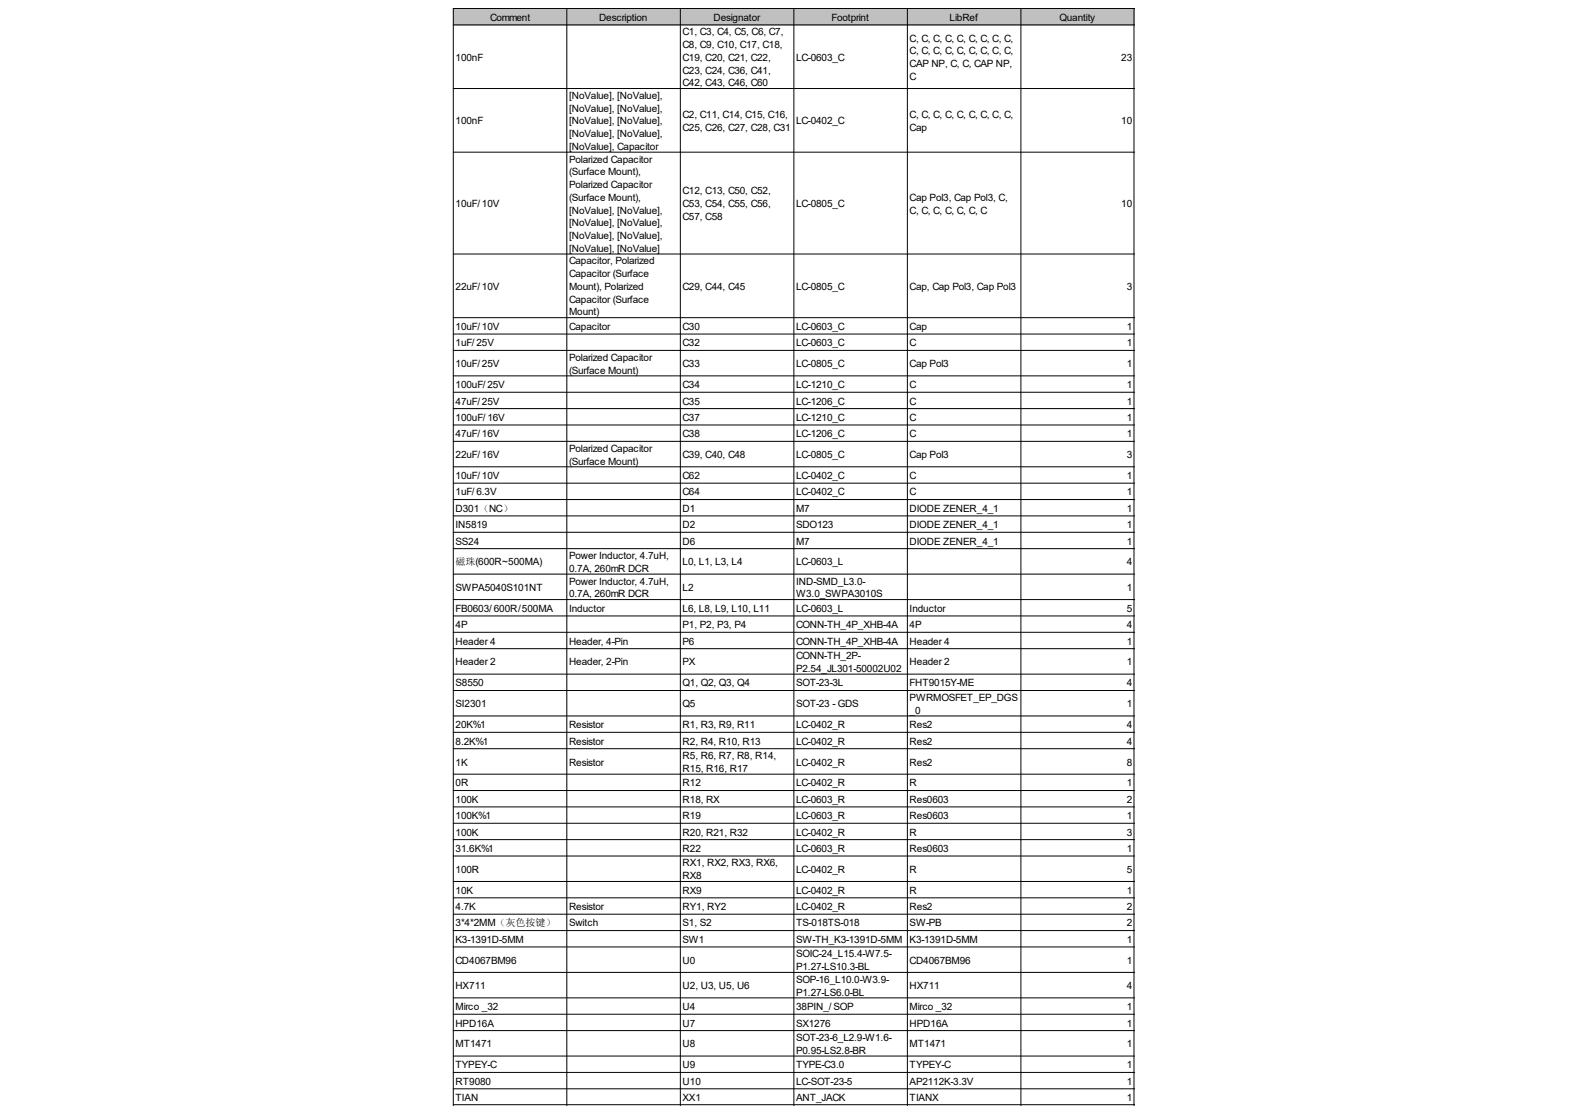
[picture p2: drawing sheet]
<svg xmlns="http://www.w3.org/2000/svg" width="291mm" height="204mm" viewBox="0 0 291 204" stroke-linecap="round" stroke-linejoin="round" font-family="sans-serif">
<defs><g id="words">
<g font-size="1.8">
<text x="89.6" y="3.8">Comment</text>
<text x="109.5" y="3.8">Description</text>
<text x="130.4" y="3.8">Designator</text>
<text x="152" y="3.8">Footprint</text>
<text x="173.6" y="3.8">LibRef</text>
<text x="193.7" y="3.8">Quantity</text>
<text x="83.3" y="11.1">100nF</text>
<text x="124.8" y="6.5">C1, C3, C4, C5, C6, C7,</text>
<text x="124.8" y="8.8">C8, C9, C10, C17, C18,</text>
<text x="124.8" y="11.1">C19, C20, C21, C22,</text>
<text x="145.5" y="11.1">LC-0603_C</text>
<text x="166.3" y="7.6">C, C, C, C, C, C, C, C, C,</text>
<text x="166.3" y="10">C, C, C, C, C, C, C, C, C,</text>
<text x="205" y="11.1">23</text>
<text x="124.8" y="13.4">C23, C24, C36, C41,</text>
<text x="124.8" y="15.8">C42, C43, C46, C60</text>
<text x="166.3" y="12.3">CAP NP, C, C, CAP NP,</text>
<text x="166.3" y="14.6">C</text>
<text x="83.3" y="22.8">100nF</text>
<text x="104" y="18.1">[NoValue], [NoValue],</text>
<text x="104" y="20.4">[NoValue], [NoValue],</text>
<text x="104" y="22.8">[NoValue], [NoValue],</text>
<text x="124.8" y="21.6">C2, C11, C14, C15, C16,</text>
<text x="124.8" y="23.9">C25, C26, C27, C28, C31</text>
<text x="145.5" y="22.8">LC-0402_C</text>
<text x="166.3" y="21.6">C, C, C, C, C, C, C, C, C,</text>
<text x="166.3" y="23.9">Cap</text>
<text x="205" y="22.8">10</text>
<text x="104" y="25.1">[NoValue], [NoValue],</text>
<text x="104" y="27.4">[NoValue], Capacitor</text>
<text x="104" y="29.7">Polarized Capacitor</text>
<text x="104" y="32.1">(Surface Mount),</text>
<text x="104" y="34.4">Polarized Capacitor</text>
<text x="124.8" y="35.6">C12, C13, C50, C52,</text>
<text x="83.3" y="37.9">10uF/ 10V</text>
<text x="104" y="36.7">(Surface Mount),</text>
<text x="104" y="39.1">[NoValue], [NoValue],</text>
<text x="104" y="41.4">[NoValue], [NoValue],</text>
<text x="124.8" y="37.9">C53, C54, C55, C56,</text>
<text x="124.8" y="40.2">C57, C58</text>
<text x="145.5" y="37.9">LC-0805_C</text>
<text x="166.3" y="36.7">Cap Pol3, Cap Pol3, C,</text>
<text x="166.3" y="39.1">C, C, C, C, C, C, C</text>
<text x="205" y="37.9">10</text>
<text x="104" y="43.7">[NoValue], [NoValue],</text>
<text x="104" y="46">[NoValue], [NoValue]</text>
<text x="83.3" y="53">22uF/ 10V</text>
<text x="104" y="48.4">Capacitor, Polarized</text>
<text x="104" y="50.7">Capacitor (Surface</text>
<text x="104" y="53">Mount), Polarized</text>
<text x="124.8" y="53">C29, C44, C45</text>
<text x="145.5" y="53">LC-0805_C</text>
<text x="166.3" y="53">Cap, Cap Pol3, Cap Pol3</text>
<text x="206" y="53">3</text>
<text x="104" y="55.4">Capacitor (Surface</text>
<text x="104" y="57.7">Mount)</text>
<text x="83.3" y="60.3">10uF/ 10V</text>
<text x="83.3" y="63.3">1uF/ 25V</text>
<text x="104" y="60.3">Capacitor</text>
<text x="104" y="66">Polarized Capacitor</text>
<text x="124.8" y="60.3">C30</text>
<text x="124.8" y="63.3">C32</text>
<text x="145.5" y="60.3">LC-0603_C</text>
<text x="145.5" y="63.3">LC-0603_C</text>
<text x="166.3" y="60.3">Cap</text>
<text x="166.3" y="63.3">C</text>
<text x="206" y="60.3">1</text>
<text x="206" y="63.3">1</text>
<text x="83.3" y="67.2">10uF/ 25V</text>
<text x="83.3" y="71">100uF/ 25V</text>
<text x="104" y="68.3">(Surface Mount)</text>
<text x="124.8" y="67.2">C33</text>
<text x="124.8" y="71">C34</text>
<text x="145.5" y="67.2">LC-0805_C</text>
<text x="145.5" y="71">LC-1210_C</text>
<text x="166.3" y="67.2">Cap Pol3</text>
<text x="166.3" y="71">C</text>
<text x="206" y="67.2">1</text>
<text x="206" y="71">1</text>
<text x="83.3" y="74">47uF/ 25V</text>
<text x="83.3" y="77">100uF/ 16V</text>
<text x="124.8" y="74">C35</text>
<text x="124.8" y="77">C37</text>
<text x="145.5" y="74">LC-1206_C</text>
<text x="145.5" y="77">LC-1210_C</text>
<text x="166.3" y="74">C</text>
<text x="166.3" y="77">C</text>
<text x="206" y="74">1</text>
<text x="206" y="77">1</text>
<text x="83.3" y="80">47uF/ 16V</text>
<text x="83.3" y="83.8">22uF/ 16V</text>
<text x="104" y="82.6">Polarized Capacitor</text>
<text x="124.8" y="80">C38</text>
<text x="124.8" y="83.8">C39, C40, C48</text>
<text x="145.5" y="80">LC-1206_C</text>
<text x="145.5" y="83.8">LC-0805_C</text>
<text x="166.3" y="80">C</text>
<text x="166.3" y="83.8">Cap Pol3</text>
<text x="206" y="80">1</text>
<text x="206" y="83.8">3</text>
<text x="83.3" y="87.6">10uF/ 10V</text>
<text x="104" y="85">(Surface Mount)</text>
<text x="124.8" y="87.6">C62</text>
<text x="145.5" y="87.6">LC-0402_C</text>
<text x="166.3" y="87.6">C</text>
<text x="206" y="87.6">1</text>
<text x="83.3" y="90.6">1uF/ 6.3V</text>
<text x="83.3" y="93.6">D301（NC）</text>
<text x="124.8" y="90.6">C64</text>
<text x="124.8" y="93.6">D1</text>
<text x="145.5" y="90.6">LC-0402_C</text>
<text x="145.5" y="93.6">M7</text>
<text x="166.3" y="90.6">C</text>
<text x="166.3" y="93.6">DIODE ZENER_4_1</text>
<text x="206" y="90.6">1</text>
<text x="206" y="93.6">1</text>
<text x="83.3" y="96.6">IN5819</text>
<text x="83.3" y="99.6">SS24</text>
<text x="124.8" y="96.6">D2</text>
<text x="124.8" y="99.6">D6</text>
<text x="145.5" y="96.6">SDO123</text>
<text x="145.5" y="99.6">M7</text>
<text x="166.3" y="96.6">DIODE ZENER_4_1</text>
<text x="166.3" y="99.6">DIODE ZENER_4_1</text>
<text x="206" y="96.6">1</text>
<text x="206" y="99.6">1</text>
<text x="83.3" y="103.4">磁珠(600R~500MA)</text>
<text x="104" y="102.2">Power Inductor, 4.7uH,</text>
<text x="104" y="104.6">0.7A, 260mR DCR</text>
<text x="104" y="106.9">Power Inductor, 4.7uH,</text>
<text x="124.8" y="103.4">L0, L1, L3, L4</text>
<text x="145.5" y="103.4">LC-0603_L</text>
<text x="145.5" y="106.9">IND-SMD_L3.0-</text>
<text x="206" y="103.4">4</text>
<text x="83.3" y="108.1">SWPA5040S101NT</text>
<text x="83.3" y="111.9">FB0603/ 600R/500MA</text>
<text x="104" y="109.2">0.7A, 260mR DCR</text>
<text x="104" y="111.9">Inductor</text>
<text x="124.8" y="108.1">L2</text>
<text x="124.8" y="111.9">L6, L8, L9, L10, L11</text>
<text x="145.5" y="109.2">W3.0_SWPA3010S</text>
<text x="145.5" y="111.9">LC-0603_L</text>
<text x="166.3" y="111.9">Inductor</text>
<text x="206" y="108.1">1</text>
<text x="206" y="111.9">5</text>
<text x="83.3" y="114.9">4P</text>
<text x="83.3" y="117.9">Header 4</text>
<text x="104" y="117.9">Header, 4-Pin</text>
<text x="124.8" y="114.9">P1, P2, P3, P4</text>
<text x="124.8" y="117.9">P6</text>
<text x="145.5" y="114.9">CONN-TH_4P_XHB-4A</text>
<text x="145.5" y="117.9">CONN-TH_4P_XHB-4A</text>
<text x="166.3" y="114.9">4P</text>
<text x="166.3" y="117.9">Header 4</text>
<text x="206" y="114.9">4</text>
<text x="206" y="117.9">1</text>
<text x="83.3" y="121.7">Header 2</text>
<text x="83.3" y="125.5">S8550</text>
<text x="104" y="121.7">Header, 2-Pin</text>
<text x="124.8" y="121.7">PX</text>
<text x="124.8" y="125.5">Q1, Q2, Q3, Q4</text>
<text x="145.5" y="120.5">CONN-TH_2P-</text>
<text x="145.5" y="122.9">P2.54_JL301-50002U02</text>
<text x="145.5" y="125.5">SOT-23-3L</text>
<text x="166.3" y="121.7">Header 2</text>
<text x="166.3" y="125.5">FHT9015Y-ME</text>
<text x="206" y="121.7">1</text>
<text x="206" y="125.5">4</text>
<text x="83.3" y="129.4">SI2301</text>
<text x="124.8" y="129.4">Q5</text>
<text x="145.5" y="129.4">SOT-23 - GDS</text>
<text x="166.3" y="128.2">PWRMOSFET_EP_DGS</text>
<text x="166.3" y="130.5">_0</text>
<text x="206" y="129.4">1</text>
<text x="83.3" y="133.2">20K%1</text>
<text x="83.3" y="136.2">8.2K%1</text>
<text x="104" y="133.2">Resistor</text>
<text x="104" y="136.2">Resistor</text>
<text x="124.8" y="133.2">R1, R3, R9, R11</text>
<text x="124.8" y="136.2">R2, R4, R10, R13</text>
<text x="145.5" y="133.2">LC-0402_R</text>
<text x="145.5" y="136.2">LC-0402_R</text>
<text x="166.3" y="133.2">Res2</text>
<text x="166.3" y="136.2">Res2</text>
<text x="206" y="133.2">4</text>
<text x="206" y="136.2">4</text>
<text x="83.3" y="140">1K</text>
<text x="83.3" y="143.8">0R</text>
<text x="104" y="140">Resistor</text>
<text x="124.8" y="138.8">R5, R6, R7, R8, R14,</text>
<text x="124.8" y="141.2">R15, R16, R17</text>
<text x="124.8" y="143.8">R12</text>
<text x="145.5" y="140">LC-0402_R</text>
<text x="145.5" y="143.8">LC-0402_R</text>
<text x="166.3" y="140">Res2</text>
<text x="166.3" y="143.8">R</text>
<text x="206" y="140">8</text>
<text x="206" y="143.8">1</text>
<text x="83.3" y="146.8">100K</text>
<text x="83.3" y="149.8">100K%1</text>
<text x="124.8" y="146.8">R18, RX</text>
<text x="124.8" y="149.8">R19</text>
<text x="145.5" y="146.8">LC-0603_R</text>
<text x="145.5" y="149.8">LC-0603_R</text>
<text x="166.3" y="146.8">Res0603</text>
<text x="166.3" y="149.8">Res0603</text>
<text x="206" y="146.8">2</text>
<text x="206" y="149.8">1</text>
<text x="83.3" y="152.8">100K</text>
<text x="83.3" y="155.8">31.6K%1</text>
<text x="124.8" y="152.8">R20, R21, R32</text>
<text x="124.8" y="155.8">R22</text>
<text x="145.5" y="152.8">LC-0402_R</text>
<text x="145.5" y="155.8">LC-0603_R</text>
<text x="166.3" y="152.8">R</text>
<text x="166.3" y="155.8">Res0603</text>
<text x="206" y="152.8">3</text>
<text x="206" y="155.8">1</text>
<text x="83.3" y="159.6">100R</text>
<text x="124.8" y="158.5">RX1, RX2, RX3, RX6,</text>
<text x="124.8" y="160.8">RX8</text>
<text x="145.5" y="159.6">LC-0402_R</text>
<text x="166.3" y="159.6">R</text>
<text x="206" y="159.6">5</text>
<text x="83.3" y="163.4">10K</text>
<text x="83.3" y="166.4">4.7K</text>
<text x="104" y="166.4">Resistor</text>
<text x="124.8" y="163.4">RX9</text>
<text x="124.8" y="166.4">RY1, RY2</text>
<text x="145.5" y="163.4">LC-0402_R</text>
<text x="145.5" y="166.4">LC-0402_R</text>
<text x="166.3" y="163.4">R</text>
<text x="166.3" y="166.4">Res2</text>
<text x="206" y="163.4">1</text>
<text x="206" y="166.4">2</text>
<text x="83.3" y="169.4">3*4*2MM（灰色按键）</text>
<text x="83.3" y="172.4">K3-1391D-5MM</text>
<text x="104" y="169.4">Switch</text>
<text x="124.8" y="169.4">S1, S2</text>
<text x="124.8" y="172.4">SW1</text>
<text x="145.5" y="169.4">TS-018TS-018</text>
<text x="145.5" y="172.4">SW-TH_K3-1391D-5MM</text>
<text x="166.3" y="169.4">SW-PB</text>
<text x="166.3" y="172.4">K3-1391D-5MM</text>
<text x="206" y="169.4">2</text>
<text x="206" y="172.4">1</text>
<text x="83.3" y="176.2">CD4067BM96</text>
<text x="124.8" y="176.2">U0</text>
<text x="145.5" y="175.1">SOIC-24_L15.4-W7.5-</text>
<text x="145.5" y="177.4">P1.27-LS10.3-BL</text>
<text x="145.5" y="179.7">SOP-16_L10.0-W3.9-</text>
<text x="166.3" y="176.2">CD4067BM96</text>
<text x="206" y="176.2">1</text>
<text x="83.3" y="180.9">HX711</text>
<text x="83.3" y="184.7">Mirco _32</text>
<text x="124.8" y="180.9">U2, U3, U5, U6</text>
<text x="124.8" y="184.7">U4</text>
<text x="145.5" y="182.1">P1.27-LS6.0-BL</text>
<text x="145.5" y="184.7">38PIN_/ SOP</text>
<text x="166.3" y="180.9">HX711</text>
<text x="166.3" y="184.7">Mirco _32</text>
<text x="206" y="180.9">4</text>
<text x="206" y="184.7">1</text>
<text x="83.3" y="187.7">HPD16A</text>
<text x="83.3" y="191.5">MT1471</text>
<text x="124.8" y="187.7">U7</text>
<text x="124.8" y="191.5">U8</text>
<text x="145.5" y="187.7">SX1276</text>
<text x="145.5" y="190.4">SOT-23-6_L2.9-W1.6-</text>
<text x="166.3" y="187.7">HPD16A</text>
<text x="166.3" y="191.5">MT1471</text>
<text x="206" y="187.7">1</text>
<text x="206" y="191.5">1</text>
<text x="83.3" y="195.4">TYPEY-C</text>
<text x="124.8" y="195.4">U9</text>
<text x="145.5" y="192.7">P0.95-LS2.8-BR</text>
<text x="145.5" y="195.4">TYPE-C3.0</text>
<text x="166.3" y="195.4">TYPEY-C</text>
<text x="206" y="195.4">1</text>
<text x="83.3" y="198.4">RT9080</text>
<text x="83.3" y="201.4">TIAN</text>
<text x="124.8" y="198.4">U10</text>
<text x="124.8" y="201.4">XX1</text>
<text x="145.5" y="198.4">LC-SOT-23-5</text>
<text x="145.5" y="201.4">ANT_JACK</text>
<text x="166.3" y="198.4">AP2112K-3.3V</text>
<text x="166.3" y="201.4">TIANX</text>
<text x="206" y="198.4">1</text>
<text x="206" y="201.4">1</text>
</g>
</g></defs>
<g fill="#c0c0c0">
<path d="M82.9 1.6h20.8v3h-20.8z" fill-rule="evenodd"/>
<path d="M103.5 1.6h21v3h-21z" fill-rule="evenodd"/>
<path d="M124.3 1.6h20.9v3h-20.9z" fill-rule="evenodd"/>
<path d="M145 1.6h21v3h-21z" fill-rule="evenodd"/>
<path d="M165.8 1.6h20.9v3h-20.9z" fill-rule="evenodd"/>
<path d="M186.6 1.6h20.9v3h-20.9z" fill-rule="evenodd"/>
</g>
<g fill="none" stroke="#000" stroke-width=".18">
<path d="M82.9 4.5h124.6M82.9 16.2h124.6M103.6 1.6v200.6M124.4 1.6v200.6M145.1 1.6v200.6M165.9 1.6v200.6M186.6 1.6v200.6M207.3 1.6v200.6M207.5 1.6h-124.6v200.6M82.9 27.8h124.6M82.9 46.5h124.6M82.9 58.1h124.6"/>
<path d="M82.9 61.1h124.6M82.9 64.1h124.6M82.9 68.7h124.6M82.9 71.7h124.6M82.9 74.7h124.6M82.9 77.7h124.6M82.9 80.7h124.6M82.9 85.4h124.6M82.9 88.4h124.6M82.9 91.4h124.6M82.9 94.3h124.6M82.9 97.3h124.6"/>
<path d="M82.9 100.3h124.6M82.9 105h124.6M82.9 109.6h124.6M82.9 112.6h124.6M82.9 115.6h124.6M82.9 118.6h124.6M82.9 123.3h124.6M82.9 126.3h124.6M82.9 130.9h124.6M82.9 133.9h124.6M82.9 136.9h124.6M82.9 141.6h124.6"/>
<path d="M82.9 144.6h124.6M82.9 147.6h124.6M82.9 150.6h124.6M82.9 153.5h124.6M82.9 156.5h124.6M82.9 161.2h124.6M82.9 164.2h124.6M82.9 167.2h124.6M82.9 170.2h124.6M82.9 173.2h124.6M82.9 177.8h124.6M82.9 182.5h124.6"/>
<path d="M82.9 185.5h124.6M82.9 188.5h124.6M82.9 193.1h124.6M82.9 196.1h124.6M82.9 199.1h124.6M82.9 202h124.6"/>
</g>
<use href="#words"/>
</svg>
